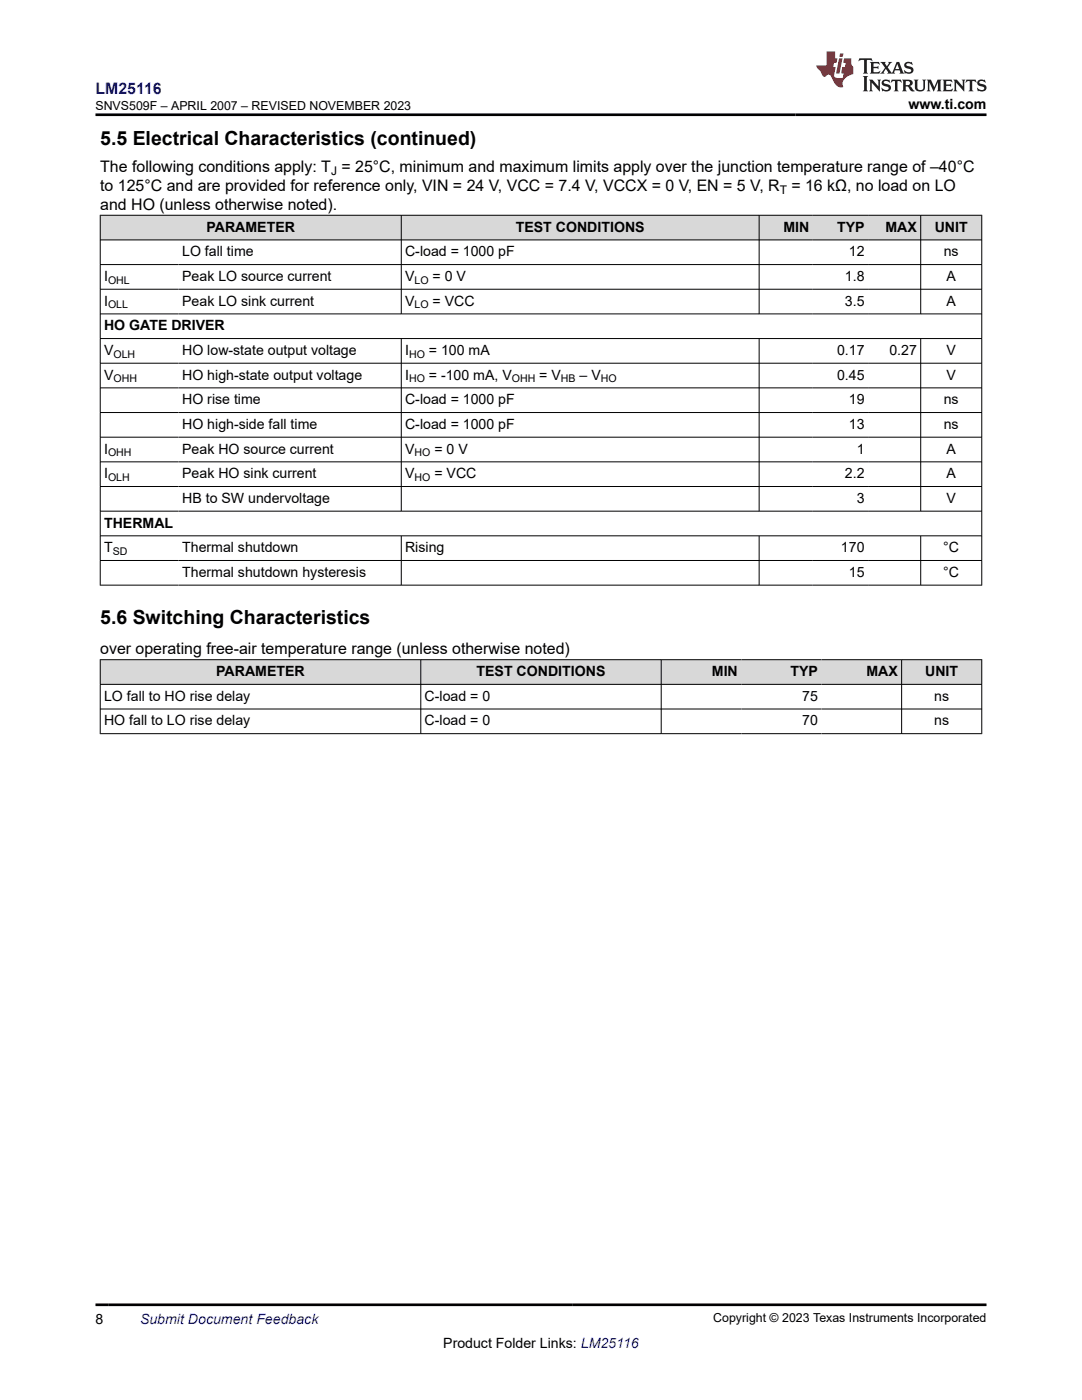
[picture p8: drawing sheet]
<svg xmlns="http://www.w3.org/2000/svg" width="216mm" height="279mm" viewBox="0 0 216 279" stroke-linecap="round" stroke-linejoin="round" font-family="sans-serif">
<defs><g id="words">
<g font-size="3.9">
<text x="20" y="28.8">5.5 Electrical Characteristics (continued)</text>
<text x="20" y="124.5">5.6 Switching Characteristics</text>
</g>
<text font-size="3.2" fill="#00f" x="19" y="18.7">LM25116</text>
<g font-size="3.2">
<text x="20" y="34.3">The following conditions apply: T = 25°C, minimum and maximum limits apply over the junction temperature range of –40°C</text>
<text x="20" y="38.1">to 125°C and are provided for reference only, VIN = 24 V, VCC = 7.4 V, VCCX = 0 V, EN = 5 V, R</text>
<text x="20" y="41.9">and HO (unless otherwise noted).</text>
<text x="157.9" y="38.1">= 16 kΩ, no load on LO</text>
<text x="20" y="130.6">over operating free-air temperature range (unless otherwise noted)</text>
</g>
<g font-size="2.8">
<text x="181.3" y="21.8">www.ti.com</text>
<text x="41.2" y="46.2">PARAMETER</text>
<text x="102.9" y="46.2">TEST CONDITIONS</text>
<text x="156.3" y="46.2">MIN</text>
<text x="167" y="46.2">TYP</text>
<text x="176.7" y="46.2">MAX</text>
<text x="186.5" y="46.2">UNIT</text>
<text x="36.4" y="51.2">LO fall time</text>
<text x="80.8" y="51.2">C-load = 1000 pF</text>
<text x="169.4" y="51.2">12</text>
<text x="188.3" y="51.2">ns</text>
<text x="20.8" y="56.1">I</text>
<text x="36.4" y="56.1">Peak LO source current</text>
<text x="80.8" y="56.1">V</text>
<text x="86.3" y="56.1">= 0 V</text>
<text x="168.6" y="56.1">1.8</text>
<text x="188.9" y="56.1">A</text>
<text x="20.8" y="61">I</text>
<text x="20.8" y="65.9">HO GATE DRIVER</text>
<text x="36.4" y="61">Peak LO sink current</text>
<text x="80.8" y="61">V</text>
<text x="86.3" y="61">= VCC</text>
<text x="168.6" y="61">3.5</text>
<text x="188.9" y="61">A</text>
<text x="20.8" y="70.8">V</text>
<text x="36.4" y="70.8">HO low-state output voltage</text>
<text x="80.8" y="70.8">I</text>
<text x="85.6" y="70.8">= 100 mA</text>
<text x="167" y="70.8">0.17</text>
<text x="177.5" y="70.8">0.27</text>
<text x="188.9" y="70.8">V</text>
<text x="20.8" y="75.8">V</text>
<text x="36.4" y="75.8">HO high-state output voltage</text>
<text x="80.8" y="75.8">I</text>
<text x="85.6" y="75.8">= -100 mA, V</text>
<text x="107.6" y="75.8">= V</text>
<text x="115.7" y="75.8">– V</text>
<text x="167" y="75.8">0.45</text>
<text x="188.9" y="75.8">V</text>
<text x="36.4" y="80.7">HO rise time</text>
<text x="80.8" y="80.7">C-load = 1000 pF</text>
<text x="169.4" y="80.7">19</text>
<text x="188.3" y="80.7">ns</text>
<text x="36.4" y="85.6">HO high-side fall time</text>
<text x="80.8" y="85.6">C-load = 1000 pF</text>
<text x="169.4" y="85.6">13</text>
<text x="188.3" y="85.6">ns</text>
<text x="20.8" y="90.5">I</text>
<text x="20.8" y="95.4">I</text>
<text x="36.4" y="90.5">Peak HO source current</text>
<text x="36.4" y="95.4">Peak HO sink current</text>
<text x="80.8" y="90.5">V</text>
<text x="80.8" y="95.4">V</text>
<text x="86.7" y="90.5">= 0 V</text>
<text x="86.7" y="95.4">= VCC</text>
<text x="168.6" y="95.4">2.2</text>
<text x="170.9" y="90.5">1</text>
<text x="188.9" y="90.5">A</text>
<text x="188.9" y="95.4">A</text>
<text x="36.4" y="100.4">HB to SW undervoltage</text>
<text x="170.9" y="100.4">3</text>
<text x="188.9" y="100.4">V</text>
<text x="20.8" y="105.3">THERMAL</text>
<text x="20.8" y="110.2">T</text>
<text x="36.4" y="110.2">Thermal shutdown</text>
<text x="80.8" y="110.2">Rising</text>
<text x="167.8" y="110.2">170</text>
<text x="188.2" y="110.2">°C</text>
<text x="36.4" y="115.1">Thermal shutdown hysteresis</text>
<text x="169.4" y="115.1">15</text>
<text x="188.2" y="115.1">°C</text>
<text x="43.2" y="134.9">PARAMETER</text>
<text x="95.1" y="134.9">TEST CONDITIONS</text>
<text x="142" y="134.9">MIN</text>
<text x="157.7" y="134.9">TYP</text>
<text x="172.9" y="134.9">MAX</text>
<text x="184.6" y="134.9">UNIT</text>
<text x="20.8" y="139.9">LO fall to HO rise delay</text>
<text x="84.7" y="139.9">C-load = 0</text>
<text x="160.1" y="139.9">75</text>
<text x="186.4" y="139.9">ns</text>
<text x="20.8" y="144.8">HO fall to LO rise delay</text>
<text x="84.7" y="144.8">C-load = 0</text>
<text x="160.1" y="144.8">70</text>
<text x="186.4" y="144.8">ns</text>
<text x="19" y="264.2">8</text>
<text x="88.4" y="269">Product Folder Links: LM25116</text>
</g>
<text font-size="2.8" fill="#00f" x="27.9" y="264.2">Submit Document Feedback</text>
<g font-size="2.5">
<text x="19.1" y="21.9">SNVS509F – APRIL 2007 – REVISED NOVEMBER 2023</text>
<text x="142.3" y="263.9">Copyright © 2023 Texas Instruments Incorporated</text>
</g>
<g font-size="2.4">
<text x="66.1" y="34.9">J</text>
<text x="155.6" y="38.7">T</text>
</g>
<g font-size="2.1">
<text x="21.6" y="56.6">OHL</text>
<text x="82.7" y="56.6">LO</text>
<text x="21.6" y="61.6">OLL</text>
<text x="82.7" y="61.6">LO</text>
<text x="22.6" y="71.4">OLH</text>
<text x="81.6" y="71.4">HO</text>
<text x="22.6" y="76.3">OHH</text>
<text x="81.6" y="76.3">HO</text>
<text x="102.1" y="76.3">OHH</text>
<text x="111.9" y="76.3">HB</text>
<text x="119.9" y="76.3">HO</text>
<text x="21.6" y="91.1">OHH</text>
<text x="82.7" y="91.1">HO</text>
<text x="21.6" y="96">OLH</text>
<text x="82.7" y="96">HO</text>
<text x="22.5" y="110.8">SD</text>
</g>
</g></defs>
<g fill="#d8d8d8">
<path d="M20 43h175.9v4.9h-175.9z" fill-rule="evenodd"/>
<path d="M20.1 43h59.9v4.8h-59.9z" fill-rule="evenodd"/>
<path d="M80.1 43h71.3v4.8h-71.3z" fill-rule="evenodd"/>
<path d="M151.5 43h10.7v4.8h-10.7z" fill-rule="evenodd"/>
<path d="M162.2 43h11v4.8h-11z" fill-rule="evenodd"/>
<path d="M173.2 43h10.5v4.8h-10.5z" fill-rule="evenodd"/>
<path d="M183.8 43h12v4.8h-12z" fill-rule="evenodd"/>
</g>
<g fill="none" stroke="#000" stroke-width=".2">
<path d="M19.9 43h176.1M19.9 47.9h176.1M19.9 52.8h176.1M19.9 57.7h176.1M20 42.9v73.9M80.1 42.9v19.8M151.5 42.9v19.8M183.7 42.9v19.8M195.9 42.9v73.9M19.9 62.6h176.1M19.9 67.6h176.1M19.9 72.5h176.1"/>
<path d="M19.9 77.4h176.1M80.1 67.6v34.5M151.5 67.6v34.5M183.7 67.6v34.5M19.9 82.3h176.1M19.9 87.3h176.1M19.9 92.2h176.1M19.9 97.1h176.1M19.9 102h176.1M19.9 106.9h176.1M19.9 111.9h176.1M19.9 116.8h176.1"/>
<path d="M80.1 106.9v9.9M151.5 106.9v9.9M183.7 106.9v9.9"/>
</g>
<g fill="#d8d8d8">
<path d="M20 131.7h175.9v4.9h-175.9z" fill-rule="evenodd"/>
<path d="M20.1 131.7h63.8v4.8h-63.8z" fill-rule="evenodd"/>
<path d="M84 131.7h47.9v4.8h-47.9z" fill-rule="evenodd"/>
<path d="M132 131.7h15.9v4.8h-15.9z" fill-rule="evenodd"/>
<path d="M147.9 131.7h16v4.8h-16z" fill-rule="evenodd"/>
<path d="M163.9 131.7h15.9v4.8h-15.9z" fill-rule="evenodd"/>
<path d="M180 131.7h15.8v4.8h-15.8z" fill-rule="evenodd"/>
</g>
<path d="M19.9 131.7h176.1M19.9 136.6h176.1M20 131.6v14.9M84 131.6v14.9M131.9 131.6v14.9M179.9 131.6v14.9M195.9 131.6v14.9M19.9 141.5h176.1M19.9 146.4h176.1" fill="none" stroke="#000" stroke-width=".2"/>
<path d="M171.5 11.6l-.2 .6 .5-.2h.6v.1v2.2l-.2 .4h1l-.2-.4v-2.2v-.1h.5l.5 .2-.1-.6zM173.6 12.4l.2 .3v1.6l-.2 .4h1.9l.1-.6a1.08 1.08 0 0 1-1.3 .2v-.7h.6l.4 .2v-.7l-.4 .2h-.6v-.5l.2-.2a1 1 0 0 1 1 .3l-.1-.5zM175.7 12.4l.9 1.1-1 1.2h.9l-.2-.2 .5-.8 .4 .8-.2 .2h1.6l-.2-.2 .2-.5h.9l.1 .5-.1 .2h.9l-.2-.4-.8-1.9h-.5l-.9 2.1-.9-1.1 .9-1h-.8l.2 .2-.4 .6-.4-.6 .2-.2zM179 12.8l.4 1h-.7zM180.7 12.5a.65 .65 0 0 0-.2 .7 .65 .65 0 0 0 .6 .5l.6 .1 .1 .3a.79 .79 0 0 1-.7 .4 .79 .79 0 0 1-.7-.5l.1 .7 .2-.1a.93 .93 0 0 0 1.1 0 .93 .93 0 0 0 .4-.9 1.46 1.46 0 0 0-1.2-.6l-.1-.3a1.09 1.09 0 0 1 1.2 .2l-.2-.6-.1 .1-.5-.2zM172.2 15.2l.2 .4v2.2l-.2 .4h1l-.2-.4v-2.2l.2-.4zM173.4 15.9l.2 .4v1.5l-.2 .4h.8l-.3-.4 .1-1.3 1.6 1.8v-2l.2-.4h-.7l.1 .2 .1 1.1-1.2-1.3zM176.2 16a.65 .65 0 0 0-.2 .8 .65 .65 0 0 0 .6 .4l.6 .2 .1 .2a.79 .79 0 0 1-.7 .4 .79 .79 0 0 1-.7-.5l.1 .7 .2-.1a.93 .93 0 0 0 1.1 .1 .93 .93 0 0 0 .4-1 1.46 1.46 0 0 0-1.2-.5l-.1-.4a1.09 1.09 0 0 1 1.2 .2l-.1-.6-.2 .1-.5-.1zM177.9 15.9l-.1 .6a.63 .63 0 0 1 .8-.3v1.6l-.3 .4h1l-.2-.4v-1.6a.66 .66 0 0 1 .8 .3l-.1-.6zM180 15.9l.2 .4v1.5l-.2 .4h1l-.2-.2-.1-.7h.5l.1 .2a.79 .79 0 0 0 1.2 .6l-1-.9a.61 .61 0 0 0 .6-.6 .61 .61 0 0 0-.5-.7zM180.8 16.2h.1a.47 .47 0 0 1 .5 .1 .47 .47 0 0 1 .1 .5l-.1 .1-.7 .1zM182.3 15.9l.2 .2a2.27 2.27 0 0 0 .4 2 1.04 1.04 0 0 0 1.7-.7v-1.3l.2-.2h-.8l.2 .4v1.1a.6 .6 0 0 1-.6 .6 .6 .6 0 0 1-.6-.6v-1.1l.3-.4zM184.9 15.9l.2 .4v1.5l-.2 .4h.8l-.3-.4v-1.4l.9 1.9 .9-1.9v1.4l-.3 .4h1l-.2-.4v-1.5l.2-.4h-.8l-.7 1.5-.6-1.5zM188.1 15.9l.2 .4v1.5l-.2 .4h1.9l.1-.6a1.09 1.09 0 0 1-1.3 .2v-.7h.6l.4 .2v-.6l-.4 .2h-.6v-.6l.2-.1a1.01 1.01 0 0 1 1 .3l-.1-.6zM190.2 15.9l.3 .4v1.5l-.3 .4h.8l-.2-.4v-1.3l1.6 1.8v-2l.2-.4h-.7l.2 .2v1.1l-1.2-1.3zM192.8 15.9l-.1 .6a.63 .63 0 0 1 .8-.3v1.6l-.3 .4h1l-.2-.4v-1.6a.66 .66 0 0 1 .8 .3l-.1-.6zM195.2 16a.65 .65 0 0 0-.2 .8 .65 .65 0 0 0 .6 .4l.6 .2 .2 .2a.79 .79 0 0 1-.7 .4 .79 .79 0 0 1-.7-.5l.1 .7 .2-.1a.93 .93 0 0 0 1 .1 .93 .93 0 0 0 .5-1 1.46 1.46 0 0 0-1.3-.5v-.4a1.09 1.09 0 0 1 1.2 .2l-.2-.6-.2 .1-.5-.1z" fill="#231f20"/>
<path d="M164.9 10.3v2.7h-2l.1 .4 .8 1a.95 .95 0 0 0 1 .9 .59 .59 0 0 1 .5-.4 .59 .59 0 0 1 .5 .3l.4 .8a1.59 1.59 0 0 0 2.1 1.4 1.61 1.61 0 0 1 1-2.3l1-.3-.1-1.5a1.59 1.59 0 0 1-.3-1.7h-1.5l-.2 .9h.6l-.2 .9h-.5l-.2 .9v.3l.4 .1-.1 .9h-.7a.73 .73 0 0 1-1-.7l.3-1.5h-.5l.1-.9h.5l.2-.9h-.5v-1.3zM167.4 11.6l-.6 3.1h.7l.6-3.1zM167.6 10.7l-.1 .6h.7l.1-.6z" fill="#ed1c24"/>
<path d="M19 22.9h177.8M19 260.4h177.8" fill="none" stroke="#000" stroke-width=".53"/>
<use href="#words"/>
</svg>
